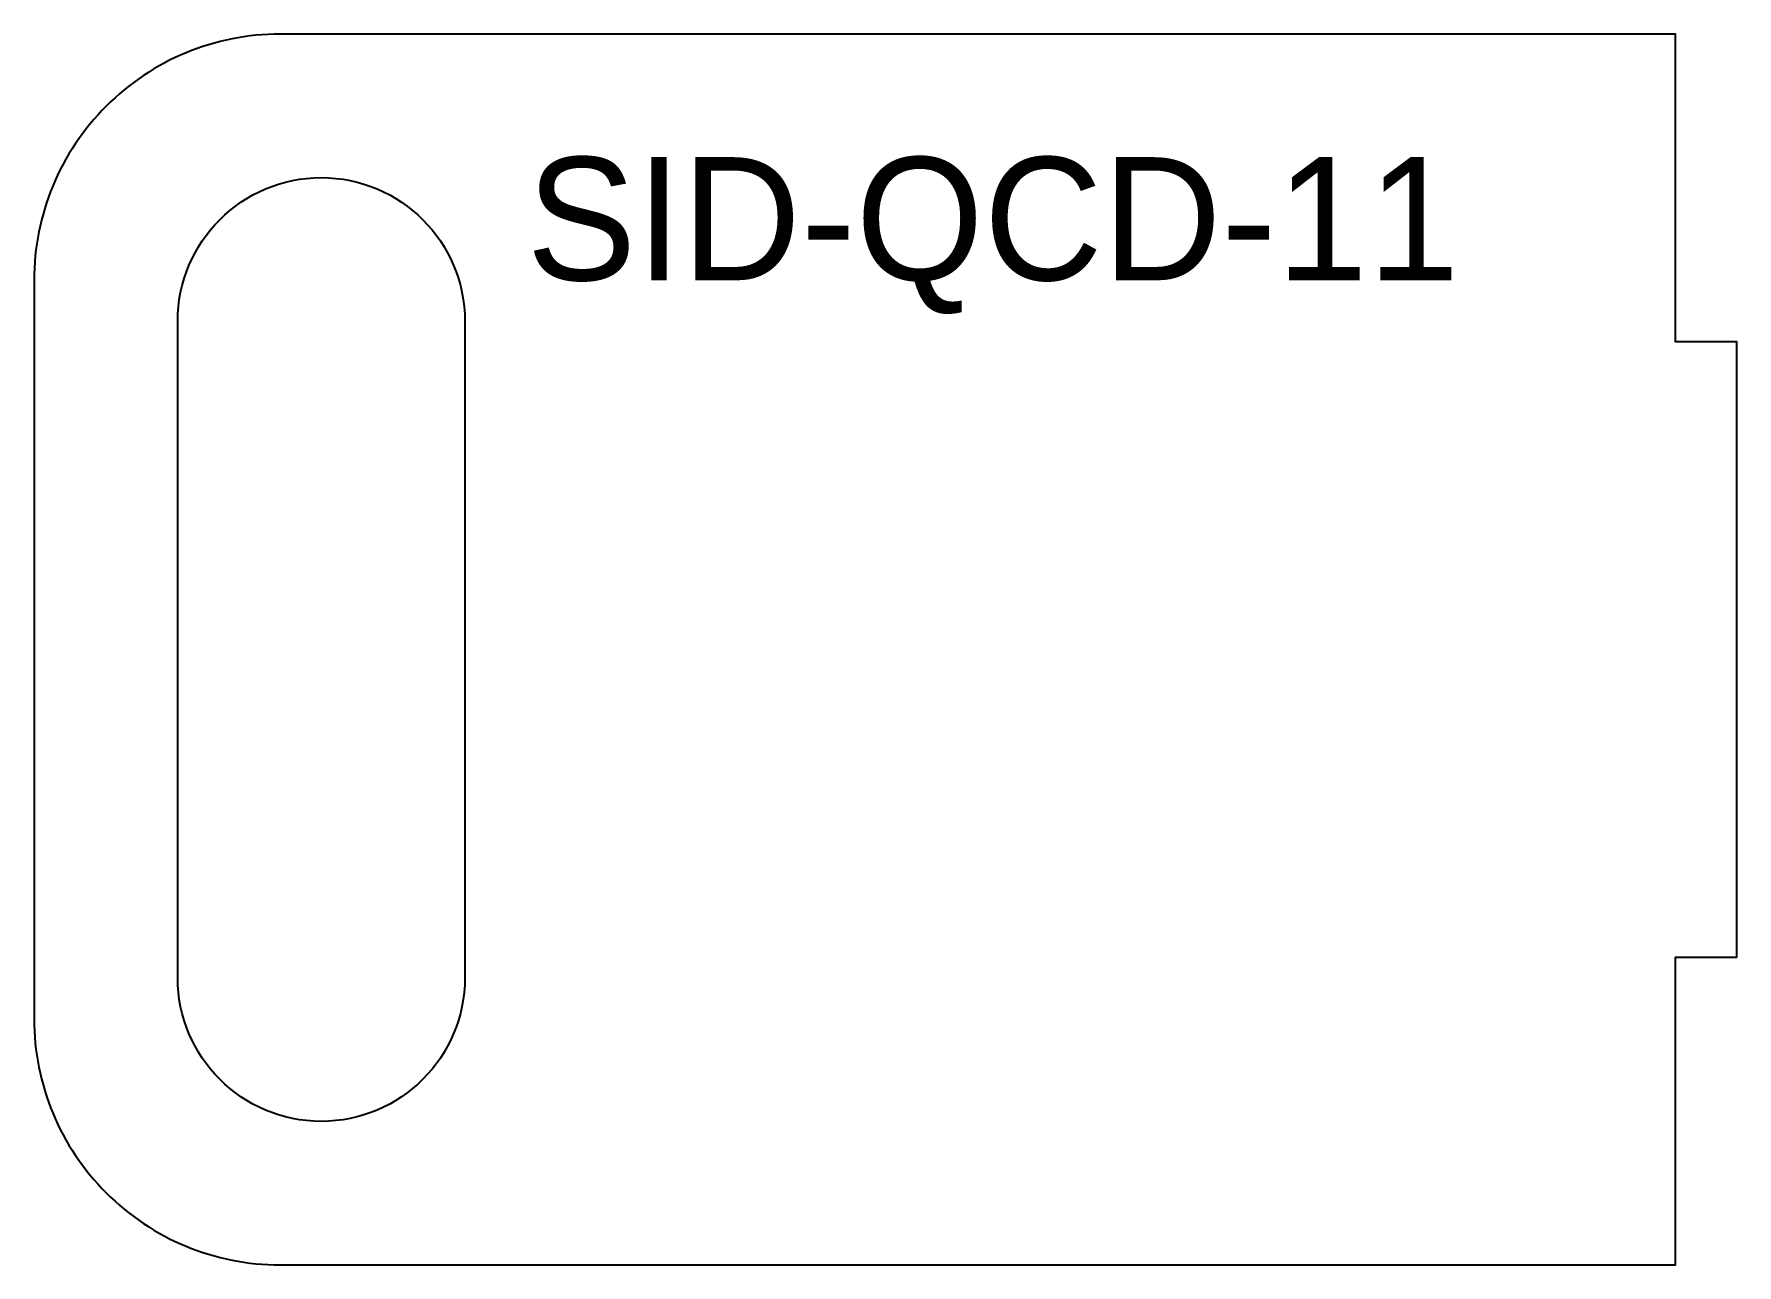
# Model space of a CAD drawing. Header units: millimetres. Extents: x -6 to 35.5, y 0 to 30.
import ezdxf

# ---------------------------------------------------------------- set-up
doc = ezdxf.new("R2010")
doc.units = ezdxf.units.MM

msp = doc.modelspace()

# ---------------------------------------------------------------- linework, layer by layer
for points in [[(-6, 6, 0.414214), (0, 0), (34, 0), (34, 7.5), (35.5, 7.5), (35.5, 22.5), (34, 22.5), (34, 30), (0, 30, 0.414214), (-6, 24)], [(-2.5, 23, -1), (4.5, 23), (4.5, 7, -1), (-2.5, 7)]]:
    msp.add_lwpolyline(points, format="xyb", close=True)

# ---------------------------------------------------------------- texts
at = {"insert": (6, 27), "char_height": 3, "attachment_point": 1}
msp.add_mtext_dynamic_manual_height_columns('SID-QCD-11', width=20, gutter_width=1, heights=[0], dxfattribs=at)

doc.saveas('drawing.dxf')
